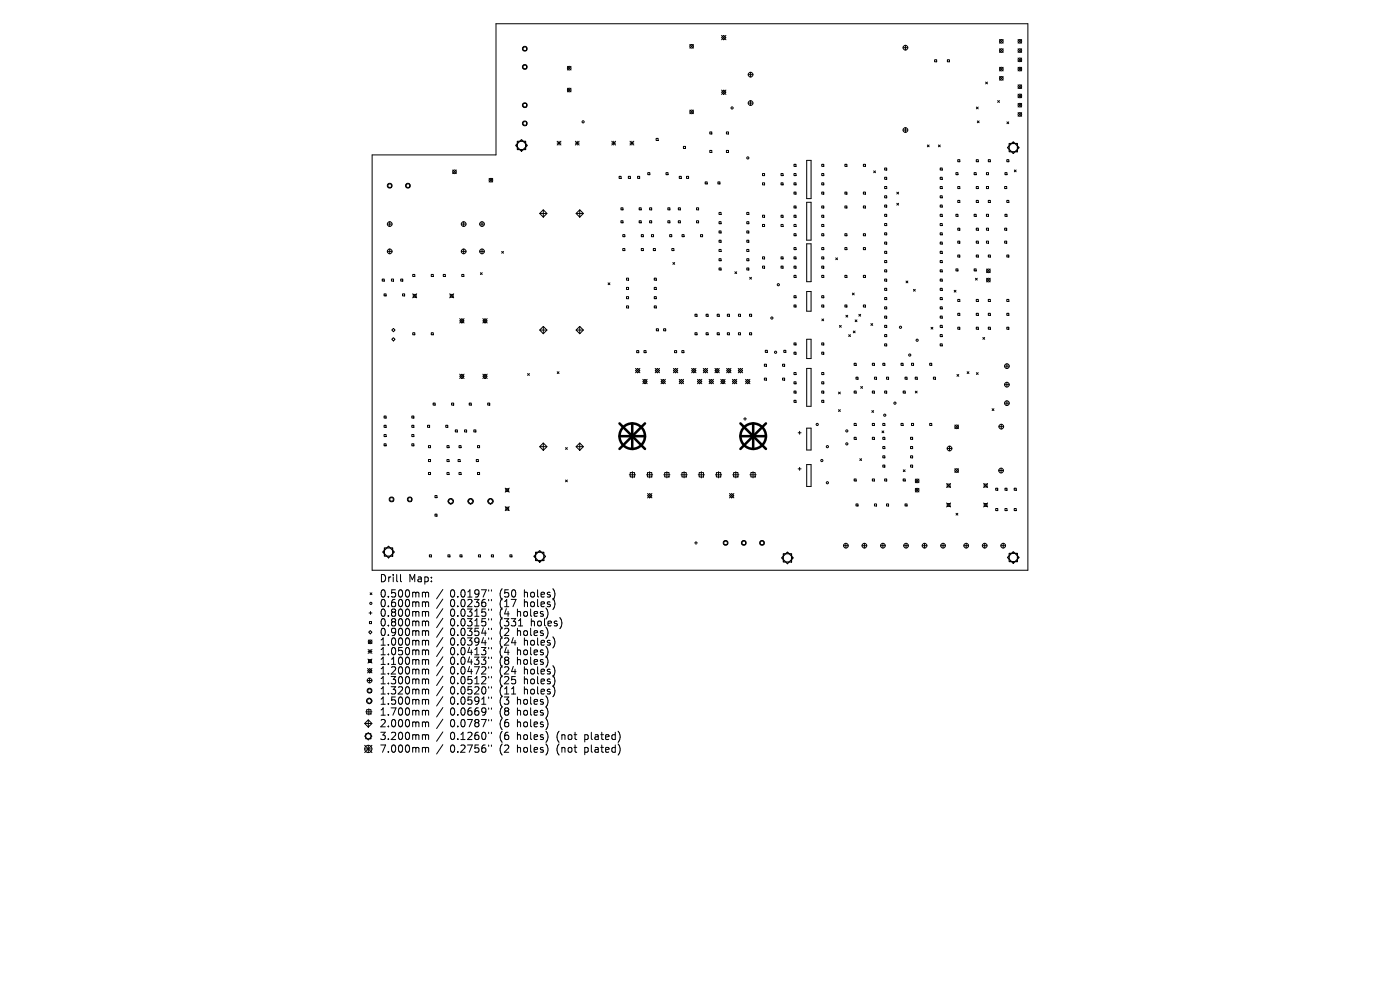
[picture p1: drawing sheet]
<svg xmlns="http://www.w3.org/2000/svg" width="297mm" height="210mm" viewBox="0 0 297 210" stroke-linecap="round" stroke-linejoin="round" font-family="sans-serif">
<defs><g id="words">
<g font-size="2.2">
<text x="80.5" y="123.7">Drill</text>
<text x="86.6" y="123.7">Map:</text>
<text x="80.5" y="127">0.500mm</text>
<text x="80.5" y="129">0.600mm</text>
<text x="80.5" y="131">0.800mm</text>
<text x="95.5" y="127">0.0197&quot;</text>
<text x="95.5" y="129">0.0236&quot;</text>
<text x="95.5" y="131">0.0315&quot;</text>
<text x="106.1" y="127">(50</text>
<text x="106.1" y="129">(17</text>
<text x="106.1" y="131">(4</text>
<text x="109.9" y="131">holes)</text>
<text x="111.4" y="127">holes)</text>
<text x="111.4" y="129">holes)</text>
<text x="80.5" y="133.1">0.800mm</text>
<text x="80.5" y="135.1">0.900mm</text>
<text x="80.5" y="137.2">1.000mm</text>
<text x="95.5" y="133.1">0.0315&quot;</text>
<text x="95.5" y="135.1">0.0354&quot;</text>
<text x="95.5" y="137.2">0.0394&quot;</text>
<text x="106.1" y="133.1">(331</text>
<text x="106.1" y="135.1">(2</text>
<text x="106.1" y="137.2">(24</text>
<text x="109.9" y="135.1">holes)</text>
<text x="111.4" y="137.2">holes)</text>
<text x="112.9" y="133.1">holes)</text>
<text x="80.5" y="139.2">1.050mm</text>
<text x="80.5" y="141.2">1.100mm</text>
<text x="80.5" y="143.3">1.200mm</text>
<text x="95.5" y="139.2">0.0413&quot;</text>
<text x="95.5" y="141.2">0.0433&quot;</text>
<text x="95.5" y="143.3">0.0472&quot;</text>
<text x="106.1" y="139.2">(4</text>
<text x="106.1" y="141.2">(8</text>
<text x="106.1" y="143.3">(24</text>
<text x="109.9" y="139.2">holes)</text>
<text x="109.9" y="141.2">holes)</text>
<text x="111.4" y="143.3">holes)</text>
<text x="80.5" y="145.4">1.300mm</text>
<text x="80.5" y="147.5">1.320mm</text>
<text x="80.5" y="149.7">1.500mm</text>
<text x="95.5" y="145.4">0.0512&quot;</text>
<text x="95.5" y="147.5">0.0520&quot;</text>
<text x="95.5" y="149.7">0.0591&quot;</text>
<text x="106.1" y="145.4">(25</text>
<text x="106.1" y="147.5">(11</text>
<text x="106.1" y="149.7">(3</text>
<text x="109.9" y="149.7">holes)</text>
<text x="111.4" y="145.4">holes)</text>
<text x="111.4" y="147.5">holes)</text>
<text x="80.5" y="152">1.700mm</text>
<text x="80.5" y="154.5">2.000mm</text>
<text x="95.5" y="152">0.0669&quot;</text>
<text x="95.5" y="154.5">0.0787&quot;</text>
<text x="106.1" y="152">(8</text>
<text x="106.1" y="154.5">(6</text>
<text x="109.9" y="152">holes)</text>
<text x="109.9" y="154.5">holes)</text>
<text x="80.5" y="157.2">3.200mm</text>
<text x="80.5" y="159.9">7.000mm</text>
<text x="95.5" y="157.2">0.1260&quot;</text>
<text x="95.5" y="159.9">0.2756&quot;</text>
<text x="106.1" y="157.2">(6</text>
<text x="106.1" y="159.9">(2</text>
<text x="109.9" y="157.2">holes)</text>
<text x="109.9" y="159.9">holes)</text>
<text x="118.5" y="157.2">(not</text>
<text x="118.5" y="159.9">(not</text>
<text x="124.5" y="157.2">plated)</text>
<text x="124.5" y="159.9">plated)</text>
</g>
</g></defs>
<g fill="none" stroke="#000" stroke-width=".21">
<path d="M105.2 5h112.9v116h-139.2v-88.1h26.3zM111 10h.7v.7h-.7zM111 13.8h.7v.8h-.7zM120.4 14.1l.7 .7M120.4 18.7l.7 .8M121.1 14.1l-.7 .7M121.1 18.7l-.7 .8M146.3 9.4l.8 .8M147.1 9.4l-.8 .8M153.1 8l.4-.5 .5 .5-.5 .4zM153.1 7.5l.9 .9M153.1 19.1l.9 .9"/>
<path d="M153.5 19.1l.5 .5-.5 .4-.4-.4zM154 7.5l-.9 .9M154 19.1l-.9 .9M158.7 15.8h1M159.2 15.3v1M191.6 10.1h1M192.1 9.6v1M198.3 12.7h.4v.4h-.4zM201 12.7h.4v.4h-.4zM209.1 17.4l.4 .4M209.5 17.4l-.4 .4M212 8.4l.8 .8"/>
<path d="M212 10.3l.8 .8M212 14.3l.8 .7M212 16.2l.8 .8M212.8 8.4l-.8 .8M212.8 10.3l-.8 .8M212.8 14.3l-.8 .7M212.8 16.2l-.8 .8M216 12.3l.7 .8M216 14.3l.7 .7M216 8.4l.7 .8M216 10.3l.7 .8M216 18l.7 .8"/>
<path d="M216 20l.7 .7M216.7 10.3l-.7 .8M216.7 12.3l-.7 .8M216.7 8.4l-.7 .8M216.7 14.3l-.7 .7M216.7 18l-.7 .8M216.7 20l-.7 .7M82.3 39h.7v.8h-.7zM86.2 39h.7v.8h-.7zM96 36.1l.8 .7M96.8 36.1l-.8 .7M103.8 37.8l.7 .8"/>
<path d="M104.5 37.8l-.7 .8M111 22h.7v.7h-.7zM111 25.8h.7v.7h-.7zM118.2 30l.8 .8M118.2 30.4h.8M118.6 30v.8M119 30l-.8 .8M122.1 30.4h.8M122.1 30l.8 .8M122.5 30v.8M122.9 30l-.8 .8M129.8 30.4h.8"/>
<path d="M129.8 30l.8 .8M130.2 30v.8M130.6 30l-.8 .8M131.3 37.4h.5v.4h-.5zM133.3 37.4h.4v.4h-.4zM133.6 30.4h.9M133.6 30l.9 .8M134.1 30v.8M134.5 30l-.9 .8M135.3 37.4h.4v.4h-.4zM137.4 36.6h.5v.5h-.5zM139.2 29.4h.4v.4h-.4z"/>
<path d="M141.3 36.6h.4v.5h-.4zM144.1 37.4h.4v.4h-.4zM145 31.1h.4v.4h-.4zM145.6 37.4h.5v.4h-.5zM146.3 23.3l.8 .8M147.1 23.3l-.8 .8M149.6 38.6h.4v.4h-.4zM150.6 28h.4v.4h-.4zM150.6 31.9h.4v.4h-.4zM152.3 38.6h.4v.4h-.4zM154.1 28h.4v.4h-.4zM154.1 31.9h.4v.4h-.4z"/>
<path d="M158.7 21.9h1M159.2 21.4v1M161.8 36.8h.4v.5h-.4zM161.8 38.8h.4v.4h-.4zM165.7 36.8h.4v.5h-.4zM165.7 38.8h.4v.4h-.4zM168.4 34.9h.5v.4h-.5zM168.4 36.8h.5v.5h-.5zM168.4 38.8h.5v.4h-.5zM171.1 34h1v8.1h-1zM174.3 34.9h.5v.4h-.5zM174.3 36.8h.5v.5h-.5z"/>
<path d="M174.3 38.8h.5v.4h-.5zM179.2 34.9h.5v.4h-.5zM183.2 34.9h.4v.4h-.4zM185.3 36.3l.4 .3M185.7 36.3l-.4 .3M187.7 35.6h.4v.5h-.4zM187.7 37.6h.4v.4h-.4zM187.7 39.6h.4v.4h-.4zM191.6 27.6h1M192.1 27.1v1M196.7 30.8l.4 .3M197.1 30.8l-.4 .3"/>
<path d="M199.1 30.8l.4 .3M199.5 35.6h.4v.5h-.4zM199.5 37.6h.4v.4h-.4zM199.5 39.6h.4v.4h-.4zM199.5 30.8l-.4 .3M202.8 36.6h.4v.5h-.4zM203.2 33.9h.4v.4h-.4zM203.2 39.6h.4v.4h-.4zM206.7 36.6h.4v.5h-.4zM207.1 33.9h.4v.4h-.4zM207.1 39.6h.4v.4h-.4zM207.1 22.7l.4 .4"/>
<path d="M207.3 25.7l.4 .3M207.5 22.7l-.4 .4M207.7 25.7l-.4 .3M209.3 36.6h.4v.5h-.4zM209.3 39.6h.4v.4h-.4zM209.7 33.9h.4v.4h-.4zM211.6 21.3l.4 .4M212 21.3l-.4 .4M213.1 39.6h.5v.4h-.5zM213.2 36.6h.4v.5h-.4zM213.6 33.9h.4v.4h-.4zM213.6 25.8l.4 .4"/>
<path d="M214 25.8l-.4 .4M215.2 36.1l.4 .3M215.6 36.1l-.4 .3M216 21.9l.7 .8M216 23.9l.7 .8M216.7 21.9l-.7 .8M216.7 23.9l-.7 .8M81.1 59.2h.4v.4h-.4zM82.2 47.5h1M82.2 53.3h1M82.7 47v1M82.7 52.8v1"/>
<path d="M83 59.2h.5v.4h-.5zM85 59.2h.4v.4h-.4zM87.6 58.2h.4v.5h-.4zM91.5 58.2h.4v.5h-.4zM94 58.2h.5v.5h-.5zM97.9 47.5h1M97.9 53.3h1M98 58.2h.4v.5h-.4zM98.4 47v1M98.4 52.8v1M101.8 47.5h1M101.8 53.3h1"/>
<path d="M101.9 57.8l.4 .4M102.3 47v1M102.3 52.8v1M102.3 57.8l-.4 .4M106.4 53.3l.4 .4M106.8 53.3l-.4 .4M114.5 45.3h1.5M115.3 44.5l.7 .8-.7 .8-.8-.8zM115.3 44.5v1.6M122.2 45.3h1.6M123 44.5l.8 .8-.8 .8-.8-.8zM123 44.5v1.6"/>
<path d="M131.7 44.1h.5v.4h-.5zM131.7 46.8h.5v.5h-.5zM132.1 49.8h.5v.4h-.5zM132.1 52.7h.5v.5h-.5zM132.9 59h.4v.4h-.4zM135.6 44.1h.4v.4h-.4zM135.6 46.8h.4v.5h-.4zM136 49.8h.5v.4h-.5zM136 52.7h.5v.5h-.5zM137.8 44.1h.5v.4h-.5zM137.8 46.8h.5v.5h-.5zM138.2 49.8h.4v.4h-.4z"/>
<path d="M138.6 52.7h.4v.5h-.4zM138.8 59h.4v.4h-.4zM141.7 44.1h.4v.4h-.4zM141.7 46.8h.4v.5h-.4zM142.1 49.8h.4v.4h-.4zM142.5 52.7h.5v.5h-.5zM142.7 55.7l.4 .4M143.1 55.7l-.4 .4M143.9 44.1h.4v.4h-.4zM143.9 46.8h.4v.5h-.4zM144.7 49.8h.4v.4h-.4zM147.8 44.1h.4v.4h-.4z"/>
<path d="M147.8 46.8h.4v.5h-.4zM148.6 49.8h.4v.4h-.4zM152.5 45.1h.5v.4h-.5zM152.5 47h.5v.5h-.5zM152.5 49h.5v.4h-.5zM152.5 51h.5v.4h-.5zM152.5 52.9h.5v.5h-.5zM152.5 54.9h.5v.4h-.5zM152.5 56.8h.5v.5h-.5zM155.9 57.7l.4 .3M156.3 57.7l-.4 .3M158.4 45.1h.5v.4h-.5z"/>
<path d="M158.4 47h.5v.5h-.5zM158.4 49h.5v.4h-.5zM158.4 51h.5v.4h-.5zM158.4 52.9h.5v.5h-.5zM158.4 54.9h.5v.4h-.5zM158.4 56.8h.5v.5h-.5zM159 58.8l.4 .4M159.4 58.8l-.4 .4M161.8 45.7h.4v.4h-.4zM161.8 47.6h.4v.5h-.4zM161.8 54.5h.4v.4h-.4zM161.8 56.4h.4v.5h-.4z"/>
<path d="M165.7 45.7h.4v.4h-.4zM165.7 47.6h.4v.5h-.4zM165.7 54.5h.4v.4h-.4zM165.7 56.4h.4v.5h-.4zM168.4 40.7h.5v.5h-.5zM168.4 43.7h.5v.4h-.5zM168.4 45.7h.5v.4h-.5zM168.4 47.6h.5v.5h-.5zM168.4 49.6h.5v.4h-.5zM168.4 52.5h.5v.5h-.5zM168.4 54.5h.5v.4h-.5zM168.4 56.4h.5v.5h-.5z"/>
<path d="M168.4 58.4h.5v.4h-.5zM171.1 42.9h1v8h-1zM171.1 51.7h1v8.1h-1zM174.3 40.7h.5v.5h-.5zM174.3 43.7h.5v.4h-.5zM174.3 45.7h.5v.4h-.5zM174.3 47.6h.5v.5h-.5zM174.3 49.6h.5v.4h-.5zM174.3 52.5h.5v.5h-.5zM174.3 54.5h.5v.4h-.5zM174.3 56.4h.5v.5h-.5zM174.3 58.4h.5v.4h-.5z"/>
<path d="M177.3 54.7l.4 .4M177.7 54.7l-.4 .4M179.2 40.7h.5v.5h-.5zM179.2 43.7h.5v.4h-.5zM179.2 49.6h.5v.4h-.5zM179.2 52.5h.5v.5h-.5zM179.2 58.4h.5v.4h-.5zM183.2 40.7h.4v.5h-.4zM183.2 43.7h.4v.4h-.4zM183.2 49.6h.4v.4h-.4zM183.2 52.5h.4v.5h-.4zM183.2 58.4h.4v.4h-.4z"/>
<path d="M187.7 41.5h.4v.5h-.4zM187.7 43.5h.4v.4h-.4zM187.7 45.5h.4v.4h-.4zM187.7 47.4h.4v.5h-.4zM187.7 49.4h.4v.4h-.4zM187.7 51.3h.4v.5h-.4zM187.7 53.3h.4v.4h-.4zM187.7 55.3h.4v.4h-.4zM187.7 57.2h.4v.5h-.4zM187.7 59.2h.4v.4h-.4zM190.3 40.8l.3 .4M190.3 43.1l.3 .4"/>
<path d="M190.6 40.8l-.3 .4M190.6 43.1l-.3 .4M192.2 59.6l.4 .4M192.6 59.6l-.4 .4M199.5 41.5h.4v.5h-.4zM199.5 43.5h.4v.4h-.4zM199.5 45.5h.4v.4h-.4zM199.5 47.4h.4v.5h-.4zM199.5 49.4h.4v.4h-.4zM199.5 51.3h.4v.5h-.4zM199.5 53.3h.4v.4h-.4zM199.5 55.3h.4v.4h-.4z"/>
<path d="M199.5 57.2h.4v.5h-.4zM199.5 59.2h.4v.4h-.4zM202.8 45.5h.4v.4h-.4zM202.8 57h.4v.5h-.4zM203.2 42.5h.4v.4h-.4zM203.2 48.4h.4v.4h-.4zM203.2 51.1h.4v.5h-.4zM203.2 54.1h.4v.4h-.4zM206.7 45.5h.4v.4h-.4zM206.7 57h.4v.5h-.4zM206.9 59l.4 .4M207.1 42.5h.4v.4h-.4z"/>
<path d="M207.1 48.4h.4v.4h-.4zM207.1 51.1h.4v.5h-.4zM207.1 54.1h.4v.4h-.4zM207.3 59l-.4 .4M209.3 45.5h.4v.4h-.4zM209.3 48.4h.4v.4h-.4zM209.3 51.1h.4v.5h-.4zM209.3 57.1l.8 .7M209.3 59l.8 .8M209.7 42.5h.4v.4h-.4zM209.7 54.1h.4v.4h-.4zM210.1 57.1l-.8 .7"/>
<path d="M210.1 59l-.8 .8M213.1 48.4h.5v.4h-.5zM213.1 51.1h.5v.5h-.5zM213.2 45.5h.4v.4h-.4zM213.6 42.5h.4v.4h-.4zM213.6 54.1h.4v.4h-.4zM81.5 62.3h.4v.5h-.4zM83.5 69.7l.3 .3-.3 .4-.4-.4zM83.5 71.6l.3 .4-.3 .3-.4-.3zM85.4 62.3h.4v.5h-.4zM87.5 62.3l.9 .9M87.6 70.6h.4v.4h-.4z"/>
<path d="M87.7 62.5h.6v.6h-.6zM88.4 62.3l-.9 .9M91.5 70.6h.4v.4h-.4zM95.4 62.3l.9 .9M95.5 62.5h.6v.6h-.6zM96.3 62.3l-.9 .9M97.5 79.8l.5-.4 .4 .4-.4 .5zM97.5 67.6l.9 .9M97.5 79.4l.9 .9M98 67.6l.4 .5-.4 .4-.5-.4zM98.4 67.6l-.9 .9M98.4 79.4l-.9 .9"/>
<path d="M102.4 79.8l.5-.4 .5 .4-.5 .5zM102.4 67.6l1 .9M102.4 79.4l1 .9M102.9 67.6l.5 .5-.5 .4-.5-.4zM103.4 67.6l-1 .9M103.4 79.4l-1 .9M111.9 79.2l.4 .4M112.3 79.2l-.4 .4M114.5 70h1.5M115.3 69.2l.7 .8-.7 .8-.8-.8zM115.3 69.2v1.6M118.2 78.9l.4 .3"/>
<path d="M118.6 78.9l-.4 .3M122.2 70h1.6M123 69.2l.8 .8-.8 .8-.8-.8zM123 69.2v1.6M129 60l.4 .4M129.4 60l-.4 .4M132.9 61h.4v.4h-.4zM132.9 62.9h.4v.5h-.4zM132.9 64.9h.4v.4h-.4zM134.8 78.6l.5-.5 .4 .5-.4 .5zM134.8 78.1l.9 1M135.1 74.4h.4v.4h-.4z"/>
<path d="M135.7 78.1l-.9 1M136.6 74.4h.4v.4h-.4zM138.8 61h.4v.4h-.4zM138.8 62.9h.4v.5h-.4zM138.8 64.9h.4v.4h-.4zM139 78.1l.9 1M139.2 69.7h.5v.5h-.5zM139.5 78.1l.4 .5-.4 .5-.5-.5zM139.9 78.1l-.9 1M140.8 69.7h.4v.5h-.4zM142.9 78.1l.9 1M143.1 74.4h.4v.4h-.4z"/>
<path d="M143.3 78.1l.5 .5-.5 .5-.4-.5zM143.8 78.1l-.9 1M144.7 74.4h.4v.4h-.4zM146.7 78.1l1 1M147.2 78.1l.5 .5-.5 .5-.5-.5zM147.4 66.7h.5v.4h-.5zM147.4 70.6h.5v.4h-.5zM147.7 78.1l-1 1M149.2 78.1l.9 1M149.7 78.1l.4 .5-.4 .5-.5-.5zM149.8 66.7h.4v.4h-.4zM149.8 70.6h.4v.4h-.4z"/>
<path d="M150.1 78.1l-.9 1M151.7 78.6l.4-.5 .5 .5-.5 .5zM151.7 78.1l.9 1M152.1 66.7h.5v.4h-.5zM152.1 70.6h.5v.4h-.5zM152.6 78.1l-.9 1M154.1 78.1l1 1M154.3 66.7h.4v.4h-.4zM154.3 70.6h.4v.4h-.4zM154.6 78.1l.5 .5-.5 .5-.5-.5zM155.1 78.1l-1 1M156.6 78.1l.9 1"/>
<path d="M156.7 66.7h.4v.4h-.4zM156.7 70.6h.4v.4h-.4zM157.1 78.1l.4 .5-.4 .5-.5-.5zM157.5 78.1l-.9 1M159 66.7h.5v.4h-.5zM159 70.6h.5v.4h-.5zM162.2 77.3h.4v.4h-.4zM162.4 74.3h.4v.4h-.4zM166 77.3h.5v.4h-.5zM166.3 74.3h.4v.4h-.4zM168.4 62.7h.5v.5h-.5zM168.4 64.7h.5v.4h-.5z"/>
<path d="M168.4 72.7h.5v.5h-.5zM168.4 74.7h.5v.4h-.5zM168.4 79h.5v.5h-.5zM171.1 61.8h1v4.2h-1zM171.1 72h1v4.1h-1zM171.1 78.1h1v8.1h-1zM174.3 62.7h.5v.5h-.5zM174.3 64.7h.5v.4h-.5zM174.3 72.7h.5v.5h-.5zM174.3 74.7h.5v.4h-.5zM174.3 79h.5v.5h-.5zM174.4 67.7l.3 .3"/>
<path d="M174.7 67.7l-.3 .3M178.1 69l.4 .4M178.5 69l-.4 .4M179.2 64.7h.5v.4h-.5zM179.5 66.9l.3 .4M179.8 66.9l-.3 .4M180 71l.4 .4M180.4 71l-.4 .4M180.8 62.2l.4 .4M181 70.2l.4 .4M181.2 77.1h.4v.4h-.4zM181.2 62.2l-.4 .4"/>
<path d="M181.4 70.2l-.4 .4M181.4 67.9l.4 .3M181.8 67.9l-.4 .3M182.2 66.7l.4 .4M182.6 66.7l-.4 .4M183.2 64.7h.4v.4h-.4zM184.8 68.6l.3 .4M185.1 77.1h.4v.4h-.4zM185.1 68.6l-.3 .4M187.3 77.1h.4v.4h-.4zM187.7 61.2h.4v.4h-.4zM187.7 63.1h.4v.5h-.4z"/>
<path d="M187.7 65.1h.4v.4h-.4zM187.7 67h.4v.5h-.4zM187.7 69h.4v.4h-.4zM187.7 71h.4v.4h-.4zM187.7 72.9h.4v.5h-.4zM191.1 77.1h.5v.4h-.5zM193.4 77.1h.4v.4h-.4zM193.8 61.4l.4 .4M194.2 61.4l-.4 .4M197.2 77.1h.5v.4h-.5zM197.5 69.4l.4 .4M197.9 69.4l-.4 .4"/>
<path d="M199.5 61.2h.4v.4h-.4zM199.5 63.1h.4v.5h-.4zM199.5 65.1h.4v.4h-.4zM199.5 67h.4v.5h-.4zM199.5 69h.4v.4h-.4zM199.5 71h.4v.4h-.4zM199.5 72.9h.4v.5h-.4zM202.4 61.6l.4 .4M202.8 61.6l-.4 .4M203 79.4l.4 .4M203.2 63.5h.4v.5h-.4zM203.2 66.5h.4v.4h-.4z"/>
<path d="M203.2 69.4h.4v.4h-.4zM203.4 79.4l-.4 .4M205.2 78.9l.4 .3M205.6 78.9l-.4 .3M207.1 63.5h.4v.5h-.4zM207.1 66.5h.4v.4h-.4zM207.1 69.4h.4v.4h-.4zM207.1 79l.4 .4M207.5 79l-.4 .4M208.5 71.6l.4 .4M208.9 71.6l-.4 .4M209.7 63.5h.4v.5h-.4z"/>
<path d="M209.7 66.5h.4v.4h-.4zM209.7 69.4h.4v.4h-.4zM213.1 77.7h1M213.6 63.5h.4v.5h-.4zM213.6 66.5h.4v.4h-.4zM213.6 69.4h.4v.4h-.4zM213.6 77.2v1M81.5 88.2h.4v.5h-.4zM81.5 90.2h.4v.4h-.4zM81.5 92.2h.4v.4h-.4zM81.5 94.1h.4v.5h-.4zM87.4 88.2h.4v.5h-.4z"/>
<path d="M87.4 90.2h.4v.4h-.4zM87.4 92.2h.4v.4h-.4zM87.4 94.1h.4v.5h-.4zM90.7 90.2h.4v.4h-.4zM90.9 94.5h.4v.5h-.4zM90.9 97.5h.4v.4h-.4zM91.9 85.5h.4v.4h-.4zM94.6 90.2h.4v.4h-.4zM94.8 94.5h.5v.5h-.5zM94.8 97.5h.5v.4h-.5zM95.8 85.5h.4v.4h-.4zM96.6 91.2h.4v.4h-.4z"/>
<path d="M97.2 97.5h.4v.4h-.4zM97.4 94.5h.4v.5h-.4zM98.6 91.2h.4v.4h-.4zM99.5 85.5h.5v.4h-.5zM100.5 91.2h.5v.4h-.5zM101 97.5h.5v.4h-.5zM101.3 94.5h.4v.5h-.4zM103.5 85.5h.4v.4h-.4zM114.5 94.7l.8-.7 .7 .7-.7 .8zM114.5 94.7h1.5M115.3 94v1.5M120 94.9l.4 .4"/>
<path d="M120.4 94.9l-.4 .4M122.2 94.7l.8-.7 .8 .7-.8 .8zM122.2 94.7h1.6M123 94v1.5M136.4 80.5l.9 .9M136.8 80.5l.5 .4-.5 .5-.4-.5zM137.3 80.5l-.9 .9M140.2 80.5l1 .9M140.7 80.5l.5 .4-.5 .5-.5-.5zM141.2 80.5l-1 .9M144.1 80.5l.9 .9M144.6 80.5l.4 .4-.4 .5-.5-.5z"/>
<path d="M145 80.5l-.9 .9M148 80.9l.4-.4 .5 .4-.5 .5zM148 80.5l.9 .9M148.9 80.5l-.9 .9M150.4 80.5l1 .9M150.9 80.5l.5 .4-.5 .5-.5-.5zM151.4 80.5l-1 .9M152.9 80.5l.9 .9M153.4 80.5l.4 .4-.4 .5-.5-.5zM153.8 80.5l-.9 .9M155.4 80.9l.4-.4 .5 .4-.5 .5zM155.4 80.5l.9 .9"/>
<path d="M156.3 80.5l-.9 .9M157.7 88.9h.7M158.1 88.6v.6M158.2 80.5l.9 .9M158.6 80.5l.5 .4-.5 .5-.4-.5zM159.1 80.5l-.9 .9M162.2 80.2h.4v.4h-.4zM166 80.2h.5v.4h-.5zM168.4 81h.5v.4h-.5zM168.4 82.9h.5v.5h-.5zM168.4 84.9h.5v.4h-.5zM169.3 91.8h.6"/>
<path d="M169.3 99.5h.6M169.6 91.5v.6M169.6 99.2v.6M171.1 90.8h1v4.7h-1zM171.1 98.6h1v4.6h-1zM174.3 81h.5v.4h-.5zM174.3 82.9h.5v.5h-.5zM174.3 84.9h.5v.4h-.5zM177.9 83.2l.4 .4M177.9 86.9l.4 .4M178.3 83.2l-.4 .4M178.3 86.9l-.4 .4"/>
<path d="M181.2 82.9h.4v.5h-.4zM181.2 89.8h.4v.5h-.4zM181.2 92.8h.4v.4h-.4zM181.6 80h.4v.4h-.4zM182.4 97.3l.4 .4M182.6 82l.4 .4M182.8 97.3l-.4 .4M183 82l-.4 .4M185 87.1l.3 .4M185.1 82.9h.4v.5h-.4zM185.1 89.8h.4v.5h-.4zM185.1 92.8h.4v.4h-.4z"/>
<path d="M185.3 87.1l-.3 .4M185.5 80h.5v.4h-.5zM187.1 91.4l.4 .4M187.3 89.8h.4v.5h-.4zM187.3 92.8h.4v.4h-.4zM187.3 94.7h.4v.5h-.4zM187.3 96.7h.4v.4h-.4zM187.3 98.7h.4v.4h-.4zM187.5 91.4l-.4 .4M187.7 82.9h.4v.5h-.4zM188.1 80h.4v.4h-.4zM191.1 89.8h.5v.5h-.5z"/>
<path d="M191.6 82.9h.4v.5h-.4zM191.6 99.7l.4 .3M192 80h.4v.4h-.4zM192 99.7l-.4 .3M193.2 92.8h.4v.4h-.4zM193.2 94.7h.4v.5h-.4zM193.2 96.7h.4v.4h-.4zM193.2 98.7h.4v.4h-.4zM193.4 89.8h.4v.5h-.4zM194.2 80h.4v.4h-.4zM194.2 83l.4 .4M194.6 83l-.4 .4"/>
<path d="M197.2 89.8h.5v.5h-.5zM198 80h.5v.4h-.5zM200.9 95.1h1M201.4 94.6v1M202.6 90.2l.7 .7M202.6 99.4l.7 .8M203.3 90.2l-.7 .7M203.3 99.4l-.7 .8M210.5 86.7l.4 .4M210.9 86.7l-.4 .4M211.9 99.8h1M211.9 90.5h1"/>
<path d="M212.4 99.3v1M212.4 90v1M213.1 81.6h1M213.1 85.5h1M213.6 81.1v1M213.6 85v1M82.7 105.6h.7v.7h-.7zM86.6 105.6h.7v.7h-.7zM90.9 100.2h.4v.5h-.4zM91.1 117.7h.4v.4h-.4zM92.3 105.1h.4v.5h-.4zM92.3 109.1h.4v.4h-.4z"/>
<path d="M94.8 100.2h.5v.5h-.5zM95 117.7h.5v.4h-.5zM95.6 105.8l.6 .5-.6 .6-.5-.6zM97.4 100.2h.4v.5h-.4zM97.6 117.7h.4v.4h-.4zM99.3 106.3l.5-.5 .6 .5-.6 .6zM101.3 100.2h.4v.5h-.4zM101.5 117.7h.4v.4h-.4zM104.1 105.8l.5 .5-.5 .6-.6-.6zM104.2 117.7h.5v.4h-.5zM107.2 103.6l.8 .8M107.2 107.5l.8 .8"/>
<path d="M107.3 103.7h.6v.6h-.6zM107.3 107.6h.6v.6h-.6zM108 103.6l-.8 .8M108 107.5l-.8 .8M108.2 117.7h.4v.4h-.4zM120 101.8l.4 .4M120.4 101.8l-.4 .4M133.5 100.7h1.3M133.7 100.3h.9v.9h-.9zM134.2 100.1v1.3M137.2 100.7h1.3M137.4 100.3h.9v.9h-.9z"/>
<path d="M137.4 105.2l.4-.5 .5 .5-.5 .4zM137.4 104.7l.9 .9M137.8 100.1v1.3M138.3 104.7l-.9 .9M140.8 100.7h1.3M141 100.3h.9v.9h-.9zM141.5 100.1v1.3M144.5 100.7h1.3M144.7 100.3h.9v.9h-.9zM145.1 100.1v1.3M147.3 115.2h.7M147.7 114.9v.6"/>
<path d="M148.1 100.7h1.3M148.3 100.3h.9v.9h-.9zM148.8 100.1v1.3M151.8 100.7h1.3M152 100.3h.9v.9h-.9zM152.4 100.1v1.3M153.6 114.8h.7v.7h-.7zM154.8 105.2l.4-.5 .5 .5-.5 .4zM154.8 104.7l.9 .9M155.4 100.7h1.4M155.6 100.3h1v.9h-1zM155.7 104.7l-.9 .9"/>
<path d="M156.1 100.1v1.3M157.4 114.8h.8v.7h-.8zM159.1 100.7h1.3M159.3 100.3h.9v.9h-.9zM159.7 100.1v1.3M161.3 114.8h.7v.7h-.7zM178.9 115.8h1.1M179.5 115.3v1M181.2 101.6h.4v.4h-.4zM181.6 106.9h.4v.4h-.4zM182.9 115.8h1M183.4 115.3v1"/>
<path d="M185.1 101.6h.4v.4h-.4zM185.5 106.9h.5v.4h-.5zM186.8 115.8h1M187.3 115.3v1M187.7 101.6h.4v.4h-.4zM188.1 106.9h.4v.4h-.4zM191.6 101.6h.4v.4h-.4zM191.7 115.8h1M192 106.9h.4v.4h-.4zM192.2 115.3v1M194.2 101.6l.8 .8M194.2 103.6l.8 .8"/>
<path d="M195 101.6l-.8 .8M195 103.6l-.8 .8M195.6 115.8h1M196.1 115.3v1M199.6 115.8h1M200.1 115.3v1M200.8 102.6l.9 .8M200.8 106.7l.9 .8M200.9 102.7h.6v.6h-.6zM200.9 106.8h.6v.6h-.6zM201.7 102.6l-.9 .8M201.7 106.7l-.9 .8"/>
<path d="M202.8 108.9l.4 .4M203.2 108.9l-.4 .4M204.5 115.8h1M205 115.3v1M208.4 115.8h1M208.7 102.6l.8 .8M208.7 106.7l.8 .8M208.8 102.7h.6v.6h-.6zM208.8 106.8h.6v.6h-.6zM208.9 115.3v1M209.5 102.6l-.8 .8M209.5 106.7l-.8 .8"/>
<path d="M211.2 103.6h.5v.4h-.5zM211.2 107.9h.5v.4h-.5zM212.3 115.8h1M212.8 115.3v1M213.2 103.6h.4v.4h-.4zM213.2 107.9h.4v.4h-.4zM215.2 103.6h.4v.4h-.4zM215.2 107.9h.4v.4h-.4zM78.1 139.8l.8 .9M78.1 137.8l.8 .8M78.1 138.2h.8M78.1 135.8l.8 .7"/>
<path d="M78.2 139.9h.6v.6h-.6zM78.2 134.1l.4-.3 .3 .3-.3 .4zM78.3 130h.6M78.4 131.9h.4v.4h-.4zM78.5 137.8v.8M78.5 125.8l.4 .3M78.6 129.7v.6M78.9 125.8l-.4 .3M78.9 135.8l-.8 .7M78.9 137.8l-.8 .8M78.9 139.8l-.8 .9M85 121.9v1.3l.2 .2"/>
<path d="M89.8 125.6l.5 .2M89.8 127.7l.5 .2M89.8 129.7l.5 .2M89.8 131.7l.5 .3M89.8 133.8l.5 .2M89.8 135.8l.5 .2M89.8 137.9l.5 .2M89.8 139.9l.5 .2M90.3 125.8l.2-.2 .4 .1v1M90.3 125.8v.9M90.3 127.9v.8M90.3 129.9v.8"/>
<path d="M90.3 132v.8M90.3 134v.8M90.3 136v.9M90.3 138.1v.8M90.3 127.9l.2-.2h.4v1M90.3 129.9l.2-.2 .4 .1v.9M90.3 132l.2-.3 .4 .1v1M90.3 134l.2-.2 .4 .1v.9M90.3 136l.2-.2 .4 .1v1M90.3 138.1l.2-.2h.4v1M93.9 125l-1.3 2M93.9 127.1l-1.3 2"/>
<path d="M93.9 129.1l-1.3 2M93.9 131.2l-1.3 1.9M93.9 133.2l-1.3 2M93.9 135.2l-1.3 2M93.9 137.3l-1.3 2M93.9 139.3l-1.3 2M103.7 125.1v.3M103.7 127.2v.2M103.7 129.2v.3M103.7 131.2v.3M103.7 133.3v.3M103.7 135.3v.3"/>
<path d="M103.7 137.4v.2M103.7 139.4v.3M104.3 125.1v.3M104.3 127.2v.2M104.3 129.2v.3M104.3 131.2v.3M104.3 133.3v.3M104.3 135.3v.3M104.3 137.4v.2M104.3 139.4v.3M110 132.8h.9M77.4 153.5h1.5"/>
<path d="M77.4 158.1l1.5 1.5M77.4 158.9h1.5M77.6 155.6h1.1v1.1h-1.1zM77.6 151h1.3M77.7 148.7l.6-.6 .6 .6-.6 .6zM77.8 150.5h.9v1h-.9zM77.9 144.4h1M78 142.3l.4-.5 .5 .5-.5 .4zM78 141.8l.9 .9M78 146.2h.8v.7h-.8zM78.1 152.7l.8 .8-.8 .7-.7-.7zM78.1 155.4l.8 .8-.8 .7-.7-.7z"/>
<path d="M78.1 152.7v1.5M78.1 158.1v1.5M78.2 150.3v1.4M78.4 143.9v1M78.9 141.8l-.9 .9M78.9 158.1l-1.5 1.5M89.8 141.9l.5 .3M89.8 144l.5 .3M89.8 146.2l.5 .2M89.8 148.4l.5 .2M89.8 150.7l.5 .2M89.8 153.1l.5 .3"/>
<path d="M89.8 155.8l.5 .3M89.8 158.5l.5 .3M90.3 140.1v.8M90.3 142.2v.8M90.3 144.3v.8M90.3 146.4v.8M90.3 148.6v.8M90.3 150.9v.8M90.3 153.4v.8M90.3 156.1v.8M90.3 158.8v.8M90.3 140.1l.2-.2 .4 .1v.9"/>
<path d="M90.3 142.2l.2-.3 .4 .1v1M90.3 144.3l.2-.3 .4 .1v1M90.3 146.4l.2-.2 .4 .1v.9M90.3 148.6l.2-.2h.4v1M90.3 150.9l.2-.2 .4 .1v.9M90.3 153.4l.2-.3 .4 .1v1M90.3 156.1l.2-.3 .4 .1v1M90.3 158.8l.2-.3 .4 .1v1M93.9 141.4l-1.3 1.9M93.9 143.4l-1.3 2M93.9 145.6l-1.3 2M93.9 147.8l-1.3 2"/>
<path d="M93.9 150.1l-1.3 2M93.9 152.6l-1.3 1.9M93.9 155.3l-1.3 1.9M93.9 158l-1.3 1.9M103.7 141.4v.3M103.7 143.5v.3M103.7 145.7v.3M103.7 147.9v.2M103.7 150.2v.3M103.7 152.6v.3M103.7 155.3v.3M103.7 158v.3"/>
<path d="M104.3 141.4v.3M104.3 143.5v.3M104.3 145.7v.3M104.3 147.9v.2M104.3 150.2v.3M104.3 152.6v.3M104.3 155.3v.3M104.3 158v.3"/>
<circle cx="111.3" cy="10.3" r=".51"/>
<circle cx="111.3" cy="14.2" r=".51"/>
<circle cx="120.8" cy="19.1" r=".39"/>
<circle cx="120.8" cy="14.5" r=".39"/>
<circle cx="146.7" cy="9.8" r=".39"/>
<circle cx="159.2" cy="15.8" r=".5"/>
<circle cx="192.1" cy="10.1" r=".5"/>
<circle cx="212.4" cy="16.6" r=".39"/>
<circle cx="212.4" cy="14.7" r=".39"/>
<circle cx="212.4" cy="8.8" r=".39"/>
<circle cx="212.4" cy="10.7" r=".39"/>
<circle cx="216.4" cy="12.7" r=".39"/>
<circle cx="216.4" cy="14.7" r=".39"/>
<circle cx="216.4" cy="8.8" r=".39"/>
<circle cx="216.4" cy="10.7" r=".39"/>
<circle cx="216.4" cy="18.4" r=".39"/>
<circle cx="82.7" cy="39.4" r=".51"/>
<circle cx="86.5" cy="39.4" r=".51"/>
<circle cx="96.4" cy="36.4" r=".39"/>
<circle cx="104.1" cy="38.2" r=".39"/>
<circle cx="111.3" cy="22.3" r=".51"/>
<circle cx="111.3" cy="26.2" r=".51"/>
<circle cx="123.7" cy="25.8" r=".23"/>
<circle cx="146.7" cy="23.7" r=".39"/>
<circle cx="155.3" cy="22.9" r=".23"/>
<circle cx="158.6" cy="33.5" r=".23"/>
<circle cx="159.2" cy="21.9" r=".5"/>
<circle cx="192.1" cy="27.6" r=".5"/>
<circle cx="216.4" cy="24.3" r=".39"/>
<circle cx="216.4" cy="22.3" r=".39"/>
<circle cx="216.4" cy="20.4" r=".39"/>
<circle cx="82.7" cy="53.3" r=".5"/>
<circle cx="82.7" cy="47.5" r=".5"/>
<circle cx="98.4" cy="53.3" r=".5"/>
<circle cx="98.4" cy="47.5" r=".5"/>
<circle cx="102.3" cy="53.3" r=".5"/>
<circle cx="102.3" cy="47.5" r=".5"/>
<circle cx="209.7" cy="57.5" r=".39"/>
<circle cx="209.7" cy="59.4" r=".39"/>
<circle cx="163.7" cy="67.5" r=".23"/>
<circle cx="164.5" cy="74.7" r=".23"/>
<circle cx="165.1" cy="60.4" r=".23"/>
<circle cx="191" cy="69.4" r=".23"/>
<circle cx="193" cy="75.3" r=".23"/>
<circle cx="194.6" cy="72.2" r=".23"/>
<circle cx="213.6" cy="77.7" r=".5"/>
<circle cx="173.4" cy="90" r=".23"/>
<circle cx="174.3" cy="97.7" r=".23"/>
<circle cx="175.5" cy="94.7" r=".23"/>
<circle cx="179.6" cy="94.2" r=".23"/>
<circle cx="179.6" cy="91.4" r=".23"/>
<circle cx="187.7" cy="88.1" r=".23"/>
<circle cx="189.9" cy="85.5" r=".23"/>
<circle cx="201.4" cy="95.1" r=".5"/>
<circle cx="202.9" cy="99.8" r=".39"/>
<circle cx="202.9" cy="90.5" r=".39"/>
<circle cx="212.4" cy="99.8" r=".5"/>
<circle cx="212.4" cy="90.5" r=".5"/>
<circle cx="213.6" cy="81.6" r=".5"/>
<circle cx="213.6" cy="85.5" r=".5"/>
<circle cx="83.1" cy="105.9" r=".51"/>
<circle cx="86.9" cy="105.9" r=".51"/>
<circle cx="95.6" cy="106.3" r=".58"/>
<circle cx="99.8" cy="106.3" r=".58"/>
<circle cx="104.1" cy="106.3" r=".58"/>
<circle cx="153.9" cy="115.2" r=".51"/>
<circle cx="157.8" cy="115.2" r=".51"/>
<circle cx="161.7" cy="115.2" r=".51"/>
<circle cx="175.5" cy="102.4" r=".23"/>
<circle cx="179.5" cy="115.8" r=".5"/>
<circle cx="183.4" cy="115.8" r=".5"/>
<circle cx="187.3" cy="115.8" r=".5"/>
<circle cx="192.2" cy="115.8" r=".5"/>
<circle cx="194.6" cy="104" r=".39"/>
<circle cx="194.6" cy="102" r=".39"/>
<circle cx="196.1" cy="115.8" r=".5"/>
<circle cx="200.1" cy="115.8" r=".5"/>
<circle cx="205" cy="115.8" r=".5"/>
<circle cx="208.9" cy="115.8" r=".5"/>
<circle cx="212.8" cy="115.8" r=".5"/>
<circle cx="78.5" cy="136.2" r=".39"/>
<circle cx="78.7" cy="128" r=".23"/>
<circle cx="78.1" cy="158.9" r=".77"/>
<circle cx="78.3" cy="148.7" r=".58"/>
<circle cx="78.4" cy="146.5" r=".51"/>
<circle cx="78.4" cy="144.4" r=".5"/>
</g>
<path d="M109.8 30h1.7v1.7h-1.7zM110.6 29.6l1.3 1.3-1.3 1.2-1.2-1.2zM213.7 31.3l1.3-1.2 1.2 1.2-1.2 1.3zM214.1 30.4h1.7v1.8h-1.7zM81.2 117.1l1.2-1.2 1.3 1.2-1.3 1.2zM81.5 116.2h1.8v1.8h-1.8zM113.6 117.2h1.8v1.7h-1.8zM114.5 116.8l1.2 1.2-1.2 1.3-1.2-1.3zM166.2 117.5h1.7v1.7h-1.7zM167 117.1l1.3 1.2-1.3 1.3-1.2-1.3zM213.7 118.3l1.3-1.3 1.2 1.3-1.2 1.2zM214.1 117.4h1.7v1.7h-1.7z" fill="none" stroke="#000" stroke-width=".25"/>
<g fill="none" stroke="#000" stroke-width=".54">
<path d="M131.4 89.8l5.4 5.4M131.4 92.5h5.4M134.1 89.8v5.4M136.8 89.8l-5.4 5.4M157.1 92.5h5.4M157.1 89.8l5.4 5.4M159.8 89.8v5.4M162.5 89.8l-5.4 5.4"/>
<circle cx="134.1" cy="92.5" r="2.7"/>
<circle cx="159.8" cy="92.5" r="2.7"/>
</g>
<use href="#words"/>
</svg>
